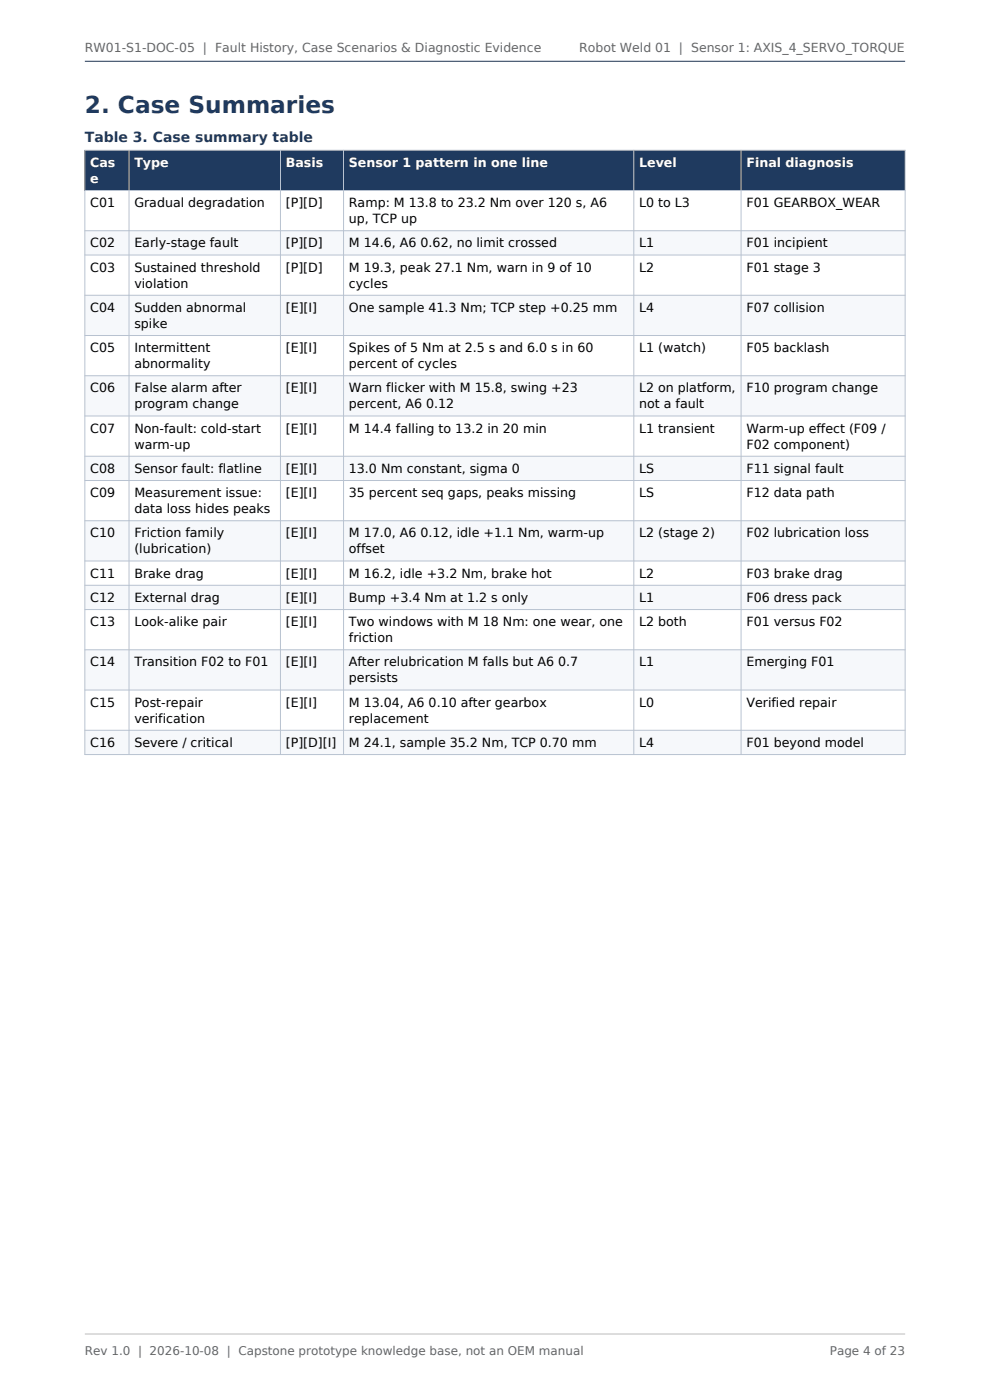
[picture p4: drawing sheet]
<svg xmlns="http://www.w3.org/2000/svg" width="210mm" height="297mm" viewBox="0 0 210 297" stroke-linecap="round" stroke-linejoin="round" font-family="sans-serif">
<defs><g id="words">
<text font-size="4.9" fill="#1f3a5f" x="18" y="23.9">2. Case Summaries</text>
<text font-size="3" fill="#1f3a5f" x="18" y="30.1">Table 3. Case summary table</text>
<g font-size="2.7" fill="#fff">
<text x="19.1" y="35.4">Cas</text>
<text x="28.5" y="35.4">Type</text>
<text x="60.6" y="35.4">Basis</text>
<text x="74" y="35.4">Sensor 1 pattern in one line</text>
<text x="135.6" y="35.4">Level</text>
<text x="158.3" y="35.4">Final diagnosis</text>
<text x="19.1" y="38.8">e</text>
</g>
<g font-size="2.7">
<text x="19.1" y="43.9">C01</text>
<text x="28.5" y="43.9">Gradual degradation</text>
<text x="60.6" y="43.9">[P][D]</text>
<text x="74" y="43.9">Ramp: M 13.8 to 23.2 Nm over 120 s, A6</text>
<text x="74" y="47.3">up, TCP up</text>
<text x="135.6" y="43.9">L0 to L3</text>
<text x="158.3" y="43.9">F01 GEARBOX_WEAR</text>
<text x="19.1" y="52.5">C02</text>
<text x="28.5" y="52.5">Early-stage fault</text>
<text x="60.6" y="52.5">[P][D]</text>
<text x="74" y="52.5">M 14.6, A6 0.62, no limit crossed</text>
<text x="135.6" y="52.5">L1</text>
<text x="158.3" y="52.5">F01 incipient</text>
<text x="19.1" y="57.6">C03</text>
<text x="28.5" y="57.6">Sustained threshold</text>
<text x="60.6" y="57.6">[P][D]</text>
<text x="74" y="57.6">M 19.3, peak 27.1 Nm, warn in 9 of 10</text>
<text x="135.6" y="57.6">L2</text>
<text x="158.3" y="57.6">F01 stage 3</text>
<text x="28.5" y="61">violation</text>
<text x="74" y="61">cycles</text>
<text x="19.1" y="66.2">C04</text>
<text x="28.5" y="66.2">Sudden abnormal</text>
<text x="28.5" y="69.6">spike</text>
<text x="60.6" y="66.2">[E][I]</text>
<text x="74" y="66.2">One sample 41.3 Nm; TCP step +0.25 mm</text>
<text x="135.6" y="66.2">L4</text>
<text x="158.3" y="66.2">F07 collision</text>
<text x="19.1" y="74.7">C05</text>
<text x="28.5" y="74.7">Intermittent</text>
<text x="60.6" y="74.7">[E][I]</text>
<text x="74" y="74.7">Spikes of 5 Nm at 2.5 s and 6.0 s in 60</text>
<text x="135.6" y="74.7">L1 (watch)</text>
<text x="158.3" y="74.7">F05 backlash</text>
<text x="19.1" y="83.2">C06</text>
<text x="28.5" y="78.1">abnormality</text>
<text x="28.5" y="83.2">False alarm after</text>
<text x="60.6" y="83.2">[E][I]</text>
<text x="74" y="78.1">percent of cycles</text>
<text x="74" y="83.2">Warn flicker with M 15.8, swing +23</text>
<text x="135.6" y="83.2">L2 on platform,</text>
<text x="158.3" y="83.2">F10 program change</text>
<text x="28.5" y="86.6">program change</text>
<text x="74" y="86.6">percent, A6 0.12</text>
<text x="135.6" y="86.6">not a fault</text>
<text x="19.1" y="91.8">C07</text>
<text x="28.5" y="91.8">Non-fault: cold-start</text>
<text x="28.5" y="95.2">warm-up</text>
<text x="60.6" y="91.8">[E][I]</text>
<text x="74" y="91.8">M 14.4 falling to 13.2 in 20 min</text>
<text x="135.6" y="91.8">L1 transient</text>
<text x="158.3" y="91.8">Warm-up effect (F09 /</text>
<text x="158.3" y="95.2">F02 component)</text>
<text x="19.1" y="100.3">C08</text>
<text x="28.5" y="100.3">Sensor fault: flatline</text>
<text x="60.6" y="100.3">[E][I]</text>
<text x="74" y="100.3">13.0 Nm constant, sigma 0</text>
<text x="135.6" y="100.3">LS</text>
<text x="158.3" y="100.3">F11 signal fault</text>
<text x="19.1" y="105.5">C09</text>
<text x="28.5" y="105.5">Measurement issue:</text>
<text x="60.6" y="105.5">[E][I]</text>
<text x="74" y="105.5">35 percent seq gaps, peaks missing</text>
<text x="135.6" y="105.5">LS</text>
<text x="158.3" y="105.5">F12 data path</text>
<text x="28.5" y="108.9">data loss hides peaks</text>
<text x="19.1" y="114">C10</text>
<text x="28.5" y="114">Friction family</text>
<text x="28.5" y="117.4">(lubrication)</text>
<text x="60.6" y="114">[E][I]</text>
<text x="74" y="114">M 17.0, A6 0.12, idle +1.1 Nm, warm-up</text>
<text x="74" y="117.4">offset</text>
<text x="135.6" y="114">L2 (stage 2)</text>
<text x="158.3" y="114">F02 lubrication loss</text>
<text x="19.1" y="122.5">C11</text>
<text x="28.5" y="122.5">Brake drag</text>
<text x="60.6" y="122.5">[E][I]</text>
<text x="74" y="122.5">M 16.2, idle +3.2 Nm, brake hot</text>
<text x="135.6" y="122.5">L2</text>
<text x="158.3" y="122.5">F03 brake drag</text>
<text x="19.1" y="127.7">C12</text>
<text x="28.5" y="127.7">External drag</text>
<text x="60.6" y="127.7">[E][I]</text>
<text x="74" y="127.7">Bump +3.4 Nm at 1.2 s only</text>
<text x="135.6" y="127.7">L1</text>
<text x="158.3" y="127.7">F06 dress pack</text>
<text x="19.1" y="132.8">C13</text>
<text x="28.5" y="132.8">Look-alike pair</text>
<text x="60.6" y="132.8">[E][I]</text>
<text x="74" y="132.8">Two windows with M 18 Nm: one wear, one</text>
<text x="74" y="136.2">friction</text>
<text x="135.6" y="132.8">L2 both</text>
<text x="158.3" y="132.8">F01 versus F02</text>
<text x="19.1" y="141.4">C14</text>
<text x="28.5" y="141.4">Transition F02 to F01</text>
<text x="60.6" y="141.4">[E][I]</text>
<text x="74" y="141.4">After relubrication M falls but A6 0.7</text>
<text x="135.6" y="141.4">L1</text>
<text x="158.3" y="141.4">Emerging F01</text>
<text x="19.1" y="149.9">C15</text>
<text x="28.5" y="149.9">Post-repair</text>
<text x="60.6" y="149.9">[E][I]</text>
<text x="74" y="144.8">persists</text>
<text x="74" y="149.9">M 13.04, A6 0.10 after gearbox</text>
<text x="135.6" y="149.9">L0</text>
<text x="158.3" y="149.9">Verified repair</text>
<text x="28.5" y="153.3">verification</text>
<text x="74" y="153.3">replacement</text>
<text x="19.1" y="158.5">C16</text>
<text x="28.5" y="158.5">Severe / critical</text>
<text x="60.6" y="158.5">[P][D][I]</text>
<text x="74" y="158.5">M 24.1, sample 35.2 Nm, TCP 0.70 mm</text>
<text x="135.6" y="158.5">L4</text>
<text x="158.3" y="158.5">F01 beyond model</text>
</g>
<g font-size="2.6" fill="#666">
<text x="18" y="11">RW01-S1-DOC-05 | Fault History, Case Scenarios &amp; Diagnostic Evidence</text>
<text x="122.9" y="11">Robot Weld 01 | Sensor 1: AXIS_4_SERVO_TORQUE</text>
</g>
<g font-size="2.5" fill="#666">
<text x="18" y="287.5">Rev 1.0 | 2026-10-08 | Capstone prototype knowledge base, not an OEM manual</text>
<text x="176" y="287.5">Page 4 of 23</text>
</g>
</g></defs>
<path d="M18 31.9h174v8.5h-174z" fill-rule="evenodd" fill="#1f3a5f"/>
<g fill="#f6f8fb">
<path d="M18 49h174v5.1h-174z" fill-rule="evenodd"/>
<path d="M18 62.6h174v8.6h-174z" fill-rule="evenodd"/>
<path d="M18 79.7h174v8.6h-174z" fill-rule="evenodd"/>
<path d="M18 96.8h174v5.1h-174z" fill-rule="evenodd"/>
<path d="M18 110.5h174v8.5h-174z" fill-rule="evenodd"/>
<path d="M18 124.2h174v5.1h-174z" fill-rule="evenodd"/>
<path d="M18 137.9h174v8.5h-174z" fill-rule="evenodd"/>
<path d="M18 154.9h174v5.2h-174z" fill-rule="evenodd"/>
</g>
<g fill="none" stroke="#b8c2d0" stroke-width=".21">
<path d="M18 31.9h174v128.2h-174zM27.4 31.9v128.2M59.5 31.9v128.2M72.9 31.9v128.2M134.4 31.9v128.2M157.2 31.9v128.2M18 40.4h174M18 49h174M18 54.1h174M18 62.6h174M18 71.2h174M18 79.7h174"/>
<path d="M18 88.3h174M18 96.8h174M18 101.9h174M18 110.5h174M18 119h174M18 124.2h174M18 129.3h174M18 137.9h174M18 146.4h174M18 154.9h174"/>
</g>
<path d="M18 13h174" fill="none" stroke="#1f3a5f" stroke-width=".21"/>
<path d="M18 283h174" fill="none" stroke="#bbb" stroke-width=".21"/>
<use href="#words"/>
</svg>
